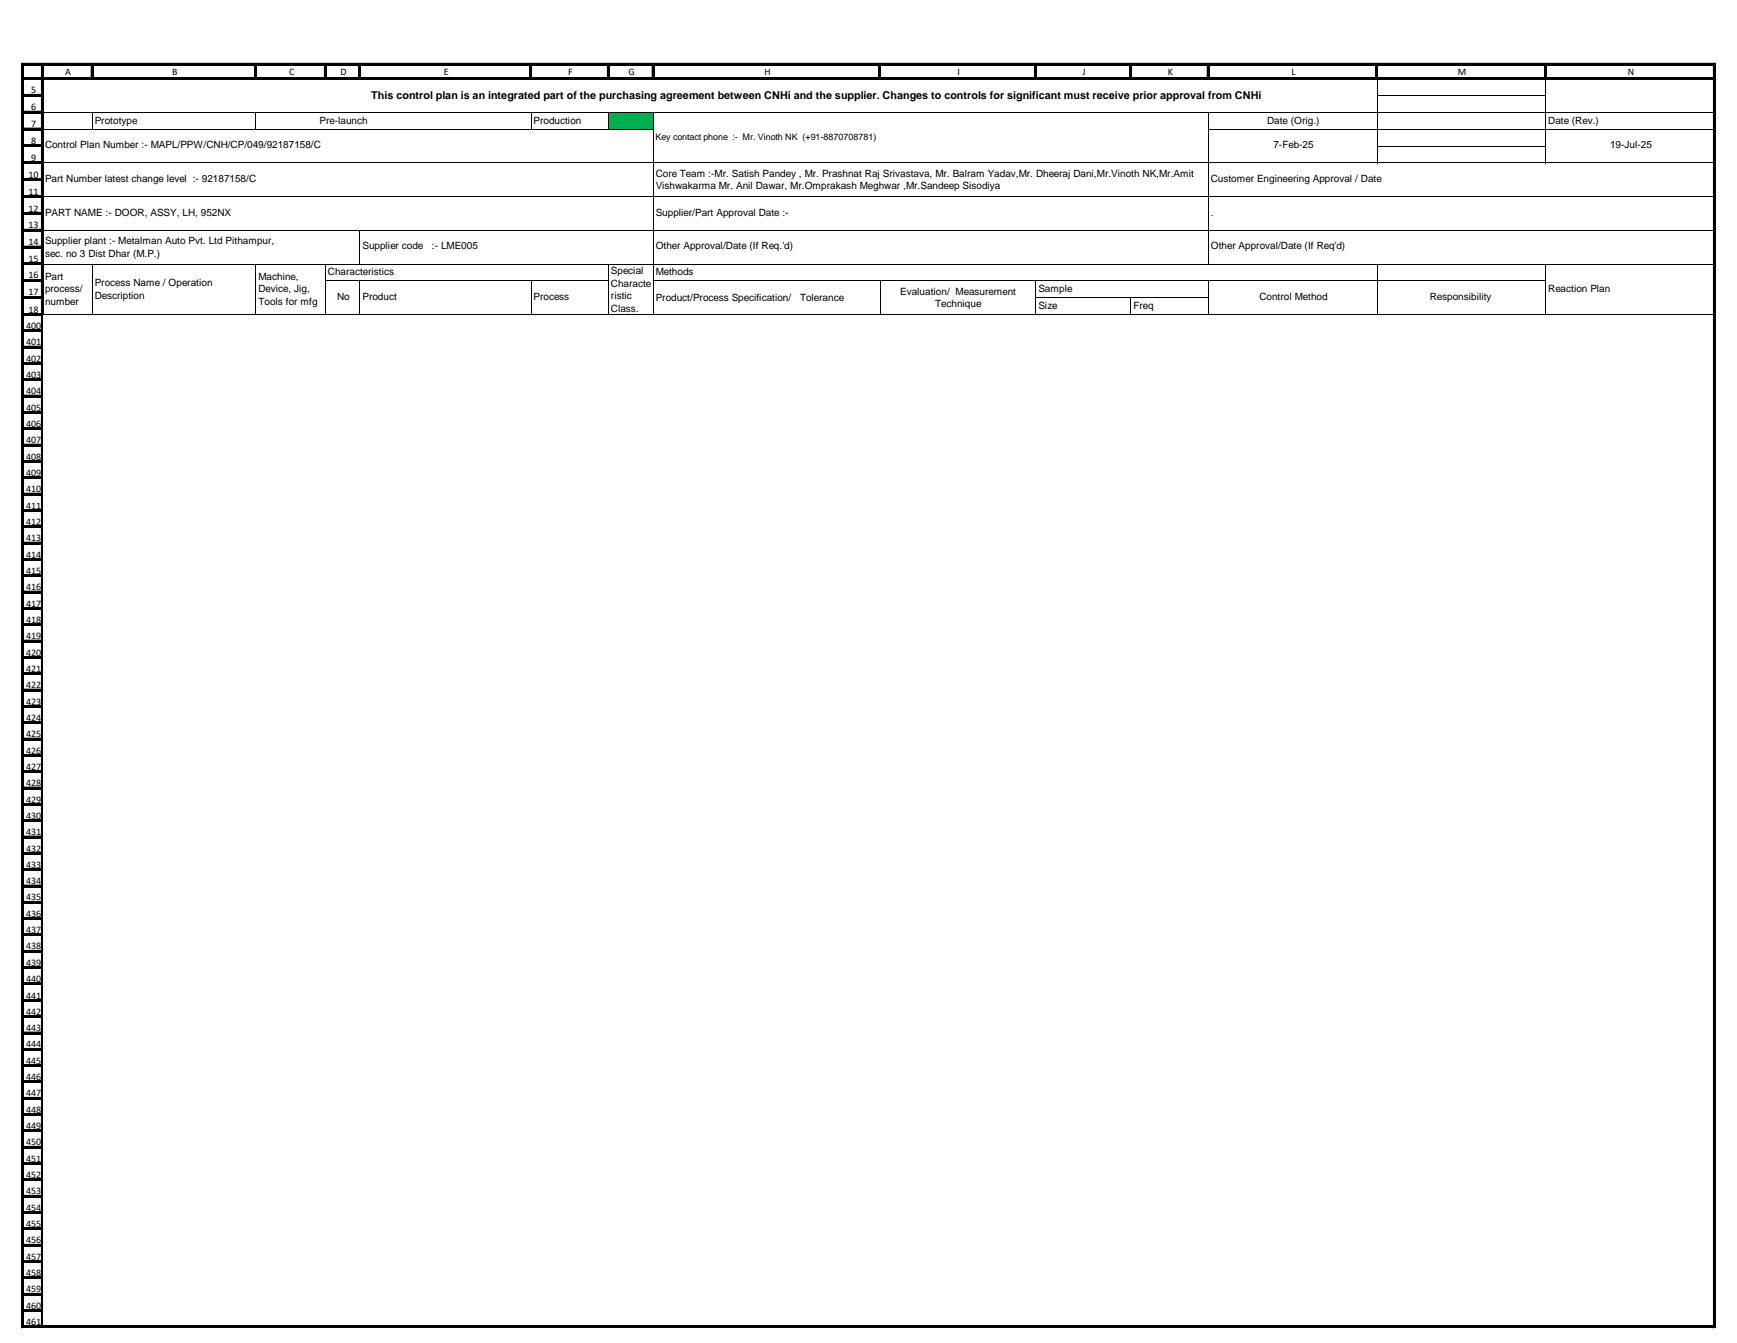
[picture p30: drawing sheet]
<svg xmlns="http://www.w3.org/2000/svg" width="279mm" height="216mm" viewBox="0 0 279 216" stroke-linecap="round" stroke-linejoin="round" font-family="sans-serif">
<defs><g id="words">
<text font-size="1.7" x="59.7" y="15.9">This control plan is an integrated part of the purchasing agreement between CNHi and the supplier. Changes to controls for significant must receive prior approval from CNHi</text>
<g font-size="1.6">
<text x="5" y="15">5</text>
<text x="5" y="17.7">6</text>
<text x="10.5" y="12">A</text>
<text x="27.7" y="12">B</text>
<text x="46.5" y="12">C</text>
<text x="54.8" y="12">D</text>
<text x="71.4" y="12">E</text>
<text x="91.4" y="12">F</text>
<text x="101.1" y="12">G</text>
<text x="123" y="12">H</text>
<text x="154" y="12">I</text>
<text x="174.1" y="12">J</text>
<text x="187.9" y="12">K</text>
<text x="207.7" y="12">L</text>
<text x="234.5" y="12">M</text>
<text x="261.8" y="12">N</text>
<text x="5" y="20.4">7</text>
<text x="5" y="23.2">8</text>
<text x="7.2" y="23.8">Control Plan Number :- MAPL/PPW/CNH/CP/049/92187158/C</text>
<text x="15.2" y="19.9">Prototype</text>
<text x="51.4" y="19.9">Pre-launch</text>
<text x="85.8" y="19.9">Production</text>
<text x="203.8" y="19.9">Date (Orig.)</text>
<text x="204.8" y="23.8">7-Feb-25</text>
<text x="249" y="19.9">Date (Rev.)</text>
<text x="259" y="23.8">19-Jul-25</text>
<text x="4.6" y="28.6">10</text>
<text x="5" y="25.9">9</text>
<text x="7.2" y="29.3">Part Number latest change level :- 92187158/C</text>
<text x="105.5" y="28.4">Core Team :-Mr. Satish Pandey , Mr. Prashnat Raj Srivastava, Mr. Balram Yadav,Mr. Dheeraj Dani,Mr.Vinoth NK,Mr.Amit</text>
<text x="194.8" y="29.3">Customer Engineering Approval / Date</text>
<text x="4.6" y="31.3">11</text>
<text x="4.6" y="34">12</text>
<text x="7.2" y="34.7">PART NAME :- DOOR, ASSY, LH, 952NX</text>
<text x="105.5" y="30.4">Vishwakarma Mr. Anil Dawar, Mr.Omprakash Meghwar ,Mr.Sandeep Sisodiya</text>
<text x="105.5" y="34.7">Supplier/Part Approval Date :-</text>
<text x="194.8" y="34.7">.</text>
<text x="4.6" y="36.7">13</text>
<text x="4.6" y="39.4">14</text>
<text x="7.2" y="39.3">Supplier plant :- Metalman Auto Pvt. Ltd Pithampur,</text>
<text x="7.2" y="41.2">sec. no 3 Dist Dhar (M.P.)</text>
<text x="58.3" y="40.1">Supplier code</text>
<text x="69.5" y="40.1">:- LME005</text>
<text x="105.5" y="40.1">Other Approval/Date (If Req.'d)</text>
<text x="194.8" y="40.1">Other Approval/Date (If Req'd)</text>
<text x="4.6" y="42.1">15</text>
<text x="4.6" y="44.7">16</text>
<text x="4.6" y="47.4">17</text>
<text x="7.2" y="45">Part</text>
<text x="7.2" y="47">process/</text>
<text x="15.2" y="46">Process Name / Operation</text>
<text x="41.6" y="45">Machine,</text>
<text x="41.6" y="47">Device, Jig,</text>
<text x="52.8" y="44.2">Characteristics</text>
<text x="98.3" y="44.1">Special</text>
<text x="98.3" y="46.1">Characte</text>
<text x="105.5" y="44.2">Methods</text>
<text x="144.8" y="47.4">Evaluation/ Measurement</text>
<text x="167" y="47">Sample</text>
<text x="249" y="46.9">Reaction Plan</text>
<text x="4.2" y="52.9">400</text>
<text x="4.6" y="50.3">18</text>
<text x="7.2" y="49">number</text>
<text x="15.2" y="48">Description</text>
<text x="41.6" y="49">Tools for mfg</text>
<text x="54.2" y="48.2">No</text>
<text x="58.3" y="48.2">Product</text>
<text x="85.8" y="48.2">Process</text>
<text x="98.3" y="48.1">ristic</text>
<text x="98.3" y="50.1">Class.</text>
<text x="105.5" y="48.4">Product/Process Specification/</text>
<text x="128.7" y="48.4">Tolerance</text>
<text x="150.4" y="49.4">Technique</text>
<text x="167" y="49.7">Size</text>
<text x="182.3" y="49.7">Freq</text>
<text x="202.6" y="48.2">Control Method</text>
<text x="230" y="48.2">Responsibility</text>
<text x="4.2" y="55.5">401</text>
<text x="4.2" y="58.1">402</text>
<text x="4.2" y="60.8">403</text>
<text x="4.2" y="63.4">404</text>
<text x="4.2" y="66">405</text>
<text x="4.2" y="68.6">406</text>
<text x="4.2" y="71.3">407</text>
<text x="4.2" y="73.9">408</text>
<text x="4.2" y="76.5">409</text>
<text x="4.2" y="79.1">410</text>
<text x="4.2" y="81.8">411</text>
<text x="4.2" y="84.4">412</text>
<text x="4.2" y="87">413</text>
<text x="4.2" y="89.6">414</text>
<text x="4.2" y="92.3">415</text>
<text x="4.2" y="94.9">416</text>
<text x="4.2" y="97.5">417</text>
<text x="4.2" y="100.1">418</text>
<text x="4.2" y="102.8">419</text>
<text x="4.2" y="105.4">420</text>
<text x="4.2" y="108">421</text>
<text x="4.2" y="110.6">422</text>
<text x="4.2" y="113.3">423</text>
<text x="4.2" y="115.9">424</text>
<text x="4.2" y="118.5">425</text>
<text x="4.2" y="121.1">426</text>
<text x="4.2" y="123.8">427</text>
<text x="4.2" y="126.4">428</text>
<text x="4.2" y="129">429</text>
<text x="4.2" y="131.6">430</text>
<text x="4.2" y="134.3">431</text>
<text x="4.2" y="136.9">432</text>
<text x="4.2" y="139.5">433</text>
<text x="4.2" y="142.1">434</text>
<text x="4.2" y="144.8">435</text>
<text x="4.2" y="147.4">436</text>
<text x="4.2" y="150">437</text>
<text x="4.2" y="152.6">438</text>
<text x="4.2" y="155.3">439</text>
<text x="4.2" y="157.9">440</text>
<text x="4.2" y="160.5">441</text>
<text x="4.2" y="163.1">442</text>
<text x="4.2" y="165.8">443</text>
<text x="4.2" y="168.4">444</text>
<text x="4.2" y="171">445</text>
<text x="4.2" y="173.6">446</text>
<text x="4.2" y="176.3">447</text>
<text x="4.2" y="178.9">448</text>
<text x="4.2" y="181.5">449</text>
<text x="4.2" y="184.1">450</text>
<text x="4.2" y="186.8">451</text>
<text x="4.2" y="189.4">452</text>
<text x="4.2" y="192">453</text>
<text x="4.2" y="194.6">454</text>
<text x="4.2" y="197.3">455</text>
<text x="4.2" y="199.9">456</text>
<text x="4.2" y="202.5">457</text>
<text x="4.2" y="205.1">458</text>
<text x="4.2" y="207.8">459</text>
<text x="4.2" y="210.4">460</text>
<text x="4.2" y="213">461</text>
</g>
<text font-size="1.4" x="105.4" y="22.5">Key contact phone :- Mr. Vinoth NK (+91-8870708781)</text>
</g></defs>
<g fill="none" stroke="#000" stroke-width=".16">
<path d="M3.8 12.5h3.1M3.8 15.2h3.1M3.8 17.9h3.1M6.7 12.8v37.9M3.8 20.6h3.1M3.8 23.3h3.1M3.8 26h3.1M3.8 28.7h3.1M3.8 31.4h3.1M3.8 34.1h3.1M3.8 36.9h3.1M3.8 39.6h3.1"/>
<path d="M3.8 42.3h3.1M3.8 45h3.1M3.8 47.7h3.1M3.8 50.4h3.1"/>
</g>
<g fill="none" stroke="#000" stroke-width=".34">
<path d="M3.8 12.6h3.1M3.8 15.3h3.1M3.8 18h3.1M6.8 12.7v38M3.8 20.7h3.1M3.8 23.5h3.1M3.8 26.2h3.1M3.8 28.9h3.1M3.8 31.6h3.1M3.8 34.3h3.1M3.8 37h3.1M3.8 39.7h3.1"/>
<path d="M3.8 42.4h3.1M3.8 45.1h3.1M3.8 47.8h3.1M3.8 50.6h3.1"/>
</g>
<path d="M3.8 50.7h3.2v.1h-3.2z" fill-rule="evenodd" fill="#fff"/>
<g fill="none" stroke="#000" stroke-width=".16">
<path d="M6.7 10.5v2.2M7 12.5h268.6M14.7 10.5v2.2M41 10.5v2.2M52.2 10.5v2.2M57.7 10.5v2.2M85.2 10.5v2.2M97.7 10.5v2.2M104.9 10.5v2.2M141.4 10.5v2.2M166.5 10.5v2.2M181.7 10.5v2.2"/>
<path d="M194.2 10.5v2.2M221.3 10.5v2.2M248.5 10.5v2.2M275.6 10.5v2.2"/>
</g>
<g fill="none" stroke="#000" stroke-width=".34">
<path d="M6.8 10.5v2.2M6.9 12.6h268.7M14.8 10.5v2.2M41.2 10.5v2.2M52.3 10.5v2.2M57.9 10.5v2.2M85.4 10.5v2.2M97.8 10.5v2.2M105 10.5v2.2M141.5 10.5v2.2M166.6 10.5v2.2M181.9 10.5v2.2"/>
<path d="M194.3 10.5v2.2M221.5 10.5v2.2M248.6 10.5v2.2"/>
</g>
<path d="M97.8 18h7.3v2.8h-7.3z" fill-rule="evenodd" fill="#00b050"/>
<g fill="none" stroke="#000" stroke-width=".16">
<path d="M7 12.7v37.7M7 18.1h268.6M14.8 18.1v2.7M41.2 18.1v2.7M85.4 18.1v2.7M97.9 18.1v2.7M105.1 18.1v32.3M194.4 18.1v24.4M221.5 12.7v13.6M221.6 15.3h27.1M248.6 12.7v13.6M7 20.8h98.1"/>
<path d="M7 26.2h268.6M7 31.6h268.6M7 37h268.6M57.9 37.1v5.4M194.4 20.8h81.2M221.6 23.5h27.1M3.8 50.7h3.1M3.8 53h3.1M3.8 55.7h3.1M3.8 58.3h3.1M6.7 50.7v162.5M7 42.4h268.6"/>
<path d="M14.8 42.5v7.9M41.2 42.5v7.9M52.4 42.5v7.9M52.4 45.2h45.5M57.9 45.2v5.2M85.4 45.2v5.2M97.9 42.5v7.9M105.1 45.2h143.6M141.6 45.2v5.2M166.6 45.2v5.2M166.7 47.9h27.7M181.9 47.9v2.5"/>
<path d="M194.4 45.2v5.2M221.5 42.5v7.9M248.6 42.5v7.9M3.8 60.9h3.1M3.8 63.5h3.1M3.8 66.2h3.1M3.8 68.8h3.1M3.8 71.4h3.1M3.8 74h3.1M3.8 76.7h3.1M3.8 79.3h3.1M3.8 81.9h3.1"/>
<path d="M3.8 84.5h3.1M3.8 87.2h3.1M3.8 89.8h3.1M3.8 92.4h3.1M3.8 95h3.1M3.8 97.7h3.1M3.8 100.3h3.1M3.8 102.9h3.1M3.8 105.5h3.1M3.8 108.2h3.1M3.8 110.8h3.1M3.8 113.4h3.1"/>
<path d="M3.8 116h3.1M3.8 118.7h3.1M3.8 121.3h3.1M3.8 123.9h3.1M3.8 126.5h3.1M3.8 129.2h3.1M3.8 131.8h3.1M3.8 134.4h3.1M3.8 137h3.1M3.8 139.7h3.1M3.8 142.3h3.1M3.8 144.9h3.1"/>
<path d="M3.8 147.5h3.1M3.8 150.2h3.1M3.8 152.8h3.1M3.8 155.4h3.1M3.8 158h3.1M3.8 160.7h3.1M3.8 163.3h3.1M3.8 165.9h3.1M3.8 168.5h3.1M3.8 171.2h3.1M3.8 173.8h3.1M3.8 176.4h3.1"/>
<path d="M3.8 179h3.1M3.8 181.7h3.1M3.8 184.3h3.1M3.8 186.9h3.1M3.8 189.5h3.1M3.8 192.2h3.1M3.8 194.8h3.1M3.8 197.4h3.1M3.8 213.2h3.1M3.8 200h3.1M3.8 202.7h3.1M3.8 205.3h3.1"/>
<path d="M3.8 207.9h3.1M3.8 210.5h3.1"/>
</g>
<path d="M275.8 12.7v37.7M6.9 50.6h269" fill="none" stroke="#000" stroke-width=".3"/>
<g fill="none" stroke="#000" stroke-width=".34">
<path d="M3.8 53.2h3.1M3.8 55.8h3.1M3.8 58.4h3.1M6.8 50.7v162.5M3.8 61.1h3.1M3.8 63.7h3.1M3.8 66.3h3.1M3.8 68.9h3.1M3.8 71.6h3.1M3.8 74.2h3.1M3.8 76.8h3.1M3.8 79.4h3.1"/>
<path d="M3.8 82.1h3.1M3.8 84.7h3.1M3.8 87.3h3.1M3.8 89.9h3.1M3.8 92.6h3.1M3.8 95.2h3.1M3.8 97.8h3.1M3.8 100.4h3.1M3.8 103.1h3.1M3.8 105.7h3.1M3.8 108.3h3.1M3.8 110.9h3.1"/>
<path d="M3.8 113.6h3.1M3.8 116.2h3.1M3.8 118.8h3.1M3.8 121.4h3.1M3.8 124.1h3.1M3.8 126.7h3.1M3.8 129.3h3.1M3.8 131.9h3.1M3.8 134.6h3.1M3.8 137.2h3.1M3.8 139.8h3.1M3.8 142.4h3.1"/>
<path d="M3.8 145.1h3.1M3.8 147.7h3.1M3.8 150.3h3.1M3.8 152.9h3.1M3.8 155.6h3.1M3.8 158.2h3.1M3.8 160.8h3.1M3.8 163.4h3.1M3.8 166.1h3.1M3.8 168.7h3.1M3.8 171.3h3.1M3.8 173.9h3.1"/>
<path d="M3.8 176.6h3.1M3.8 179.2h3.1M3.8 181.8h3.1M3.8 184.4h3.1M3.8 187.1h3.1M3.8 189.7h3.1M3.8 192.3h3.1M3.8 194.9h3.1M3.8 197.6h3.1M3.8 200.2h3.1M3.8 202.8h3.1M3.8 205.4h3.1"/>
<path d="M3.8 208.1h3.1M3.8 210.7h3.1"/>
</g>
<path d="M6.9 50.7h268.7v162.5h-268.7z" fill-rule="evenodd" fill="#fff"/>
<path d="M275.6 10.2v203.3M275.9 10.2h-272.4v203.3M3.5 213.2h272.4" fill="none" stroke="#000" stroke-width=".16"/>
<path d="M3.5 10.3h272.4M3.6 10.2v203.3M275.8 10.2v203.3M3.5 213.3h272.4" fill="none" stroke="#000" stroke-width=".34"/>
<use href="#words"/>
</svg>
